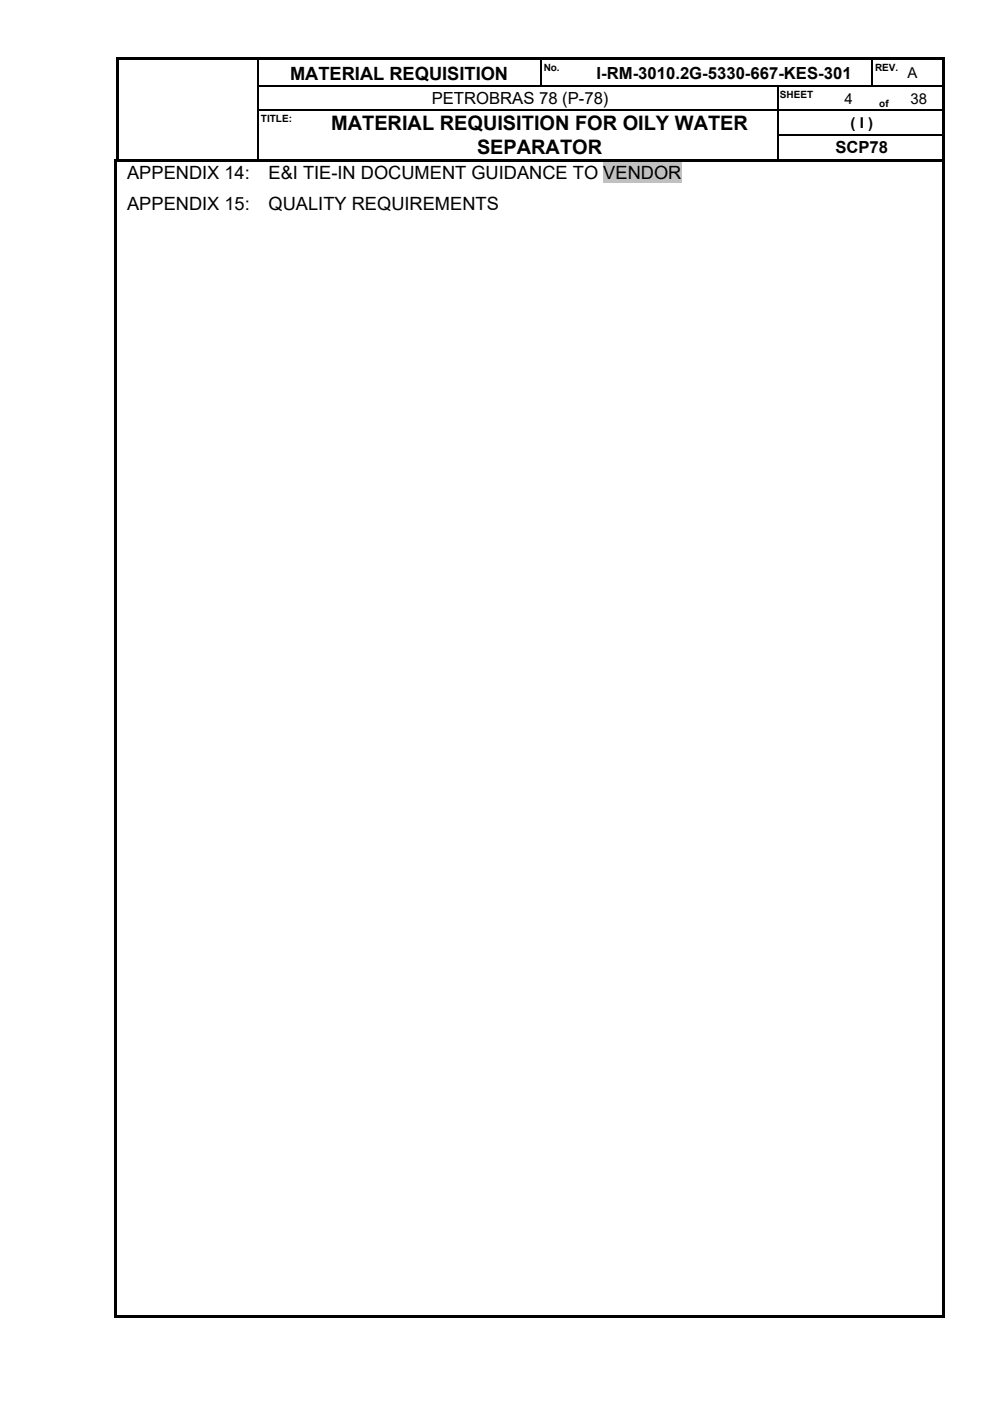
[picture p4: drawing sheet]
<svg xmlns="http://www.w3.org/2000/svg" width="210mm" height="297mm" viewBox="0 0 210 297" stroke-linecap="round" stroke-linejoin="round" font-family="sans-serif">
<defs><g id="words">
<g font-size="4.2">
<text x="70.2" y="27.6">MATERIAL REQUISITION FOR OILY WATER</text>
<text x="101.2" y="32.6">SEPARATOR</text>
</g>
<g font-size="3.9">
<text x="61.5" y="16.9">MATERIAL REQUISITION</text>
<text x="27" y="38">APPENDIX 14:</text>
<text x="57" y="38">E&amp;I TIE-IN DOCUMENT GUIDANCE TO VENDOR</text>
<text x="27" y="44.6">APPENDIX 15:</text>
<text x="57" y="44.6">QUALITY REQUIREMENTS</text>
</g>
<g font-size="3.5">
<text x="126.5" y="16.7">I-RM-3010.2G-5330-667-KES-301</text>
<text x="91.6" y="22.1">PETROBRAS 78 (P-78)</text>
<text x="177.2" y="32.5">SCP78</text>
</g>
<g font-size="3.2">
<text x="192.5" y="16.6">A</text>
<text x="179.1" y="21.9">4</text>
<text x="193.1" y="21.9">38</text>
<text x="180.4" y="27.2">( I )</text>
</g>
<g font-size="2.1">
<text x="115.3" y="15.2">No.</text>
<text x="185.6" y="15.2">REV.</text>
<text x="165.4" y="20.8">SHEET</text>
<text x="186.5" y="22.7">of</text>
<text x="55.4" y="25.9">TITLE:</text>
</g>
</g></defs>
<g fill="#000">
<path d="M24.7 12.2h.6v.6h-.6zM24.7 12.2h175.6v.6h-175.6zM24.7 12.8h.6v5.4h-.6zM24.7 18.2h.6v.2h-.6zM54.6 18.2h.3v.2h-.3zM164.8 18.2h.3v.2h-.3zM199.7 12.2h.6v.6h-.6zM199.7 12.8h.6v5.4h-.6zM199.7 18.2h.6v.2h-.6zM24.7 18.4h.6v4.8h-.6zM24.7 23.2h.6v.3h-.6zM24.7 23.5h.6v5.1h-.6z"/>
<path d="M24.7 28.6h.6v.2h-.6zM24.7 28.8h.6v4.8h-.6zM54.6 23.2h.3v.3h-.3zM54.6 28.6h.3v.2h-.3zM164.8 23.2h.3v.3h-.3zM164.8 28.6h.3v.2h-.3zM199.7 18.4h.6v4.8h-.6zM199.7 23.2h.6v.3h-.6zM199.7 23.5h.6v5.1h-.6zM199.7 28.6h.6v.2h-.6zM199.7 28.8h.6v4.8h-.6z"/>
</g>
<g fill="none" stroke="#000" stroke-width=".25">
<path d="M54.7 12.8v5.4M54.7 18.4v4.8M54.9 18.3h109.9M114.8 12.8v5.4M164.9 18.4v4.8M165.1 18.3h34.6M185 12.8v5.4M54.7 23.5v5.1M54.7 28.8v4.8M54.9 23.3h109.9M164.9 23.5v5.1M164.9 28.8v4.8"/>
<path d="M165.1 23.3h34.6M165.1 28.7h34.6"/>
</g>
<path d="M128 34.4h16.5v4.4h-16.5z" fill="#c0c0c0"/>
<path d="M24.1 33.8h.6v.6h-.6zM24.1 33.8h176.2v.6h-176.2zM199.7 33.8h.6v.6h-.6zM24.1 34.4h.6v245h-.6zM24.1 278.8h175.6v.6h-175.6zM199.7 34.4h.6v245h-.6zM199.7 278.8h.6v.6h-.6z" fill="#000"/>
<use href="#words"/>
</svg>
